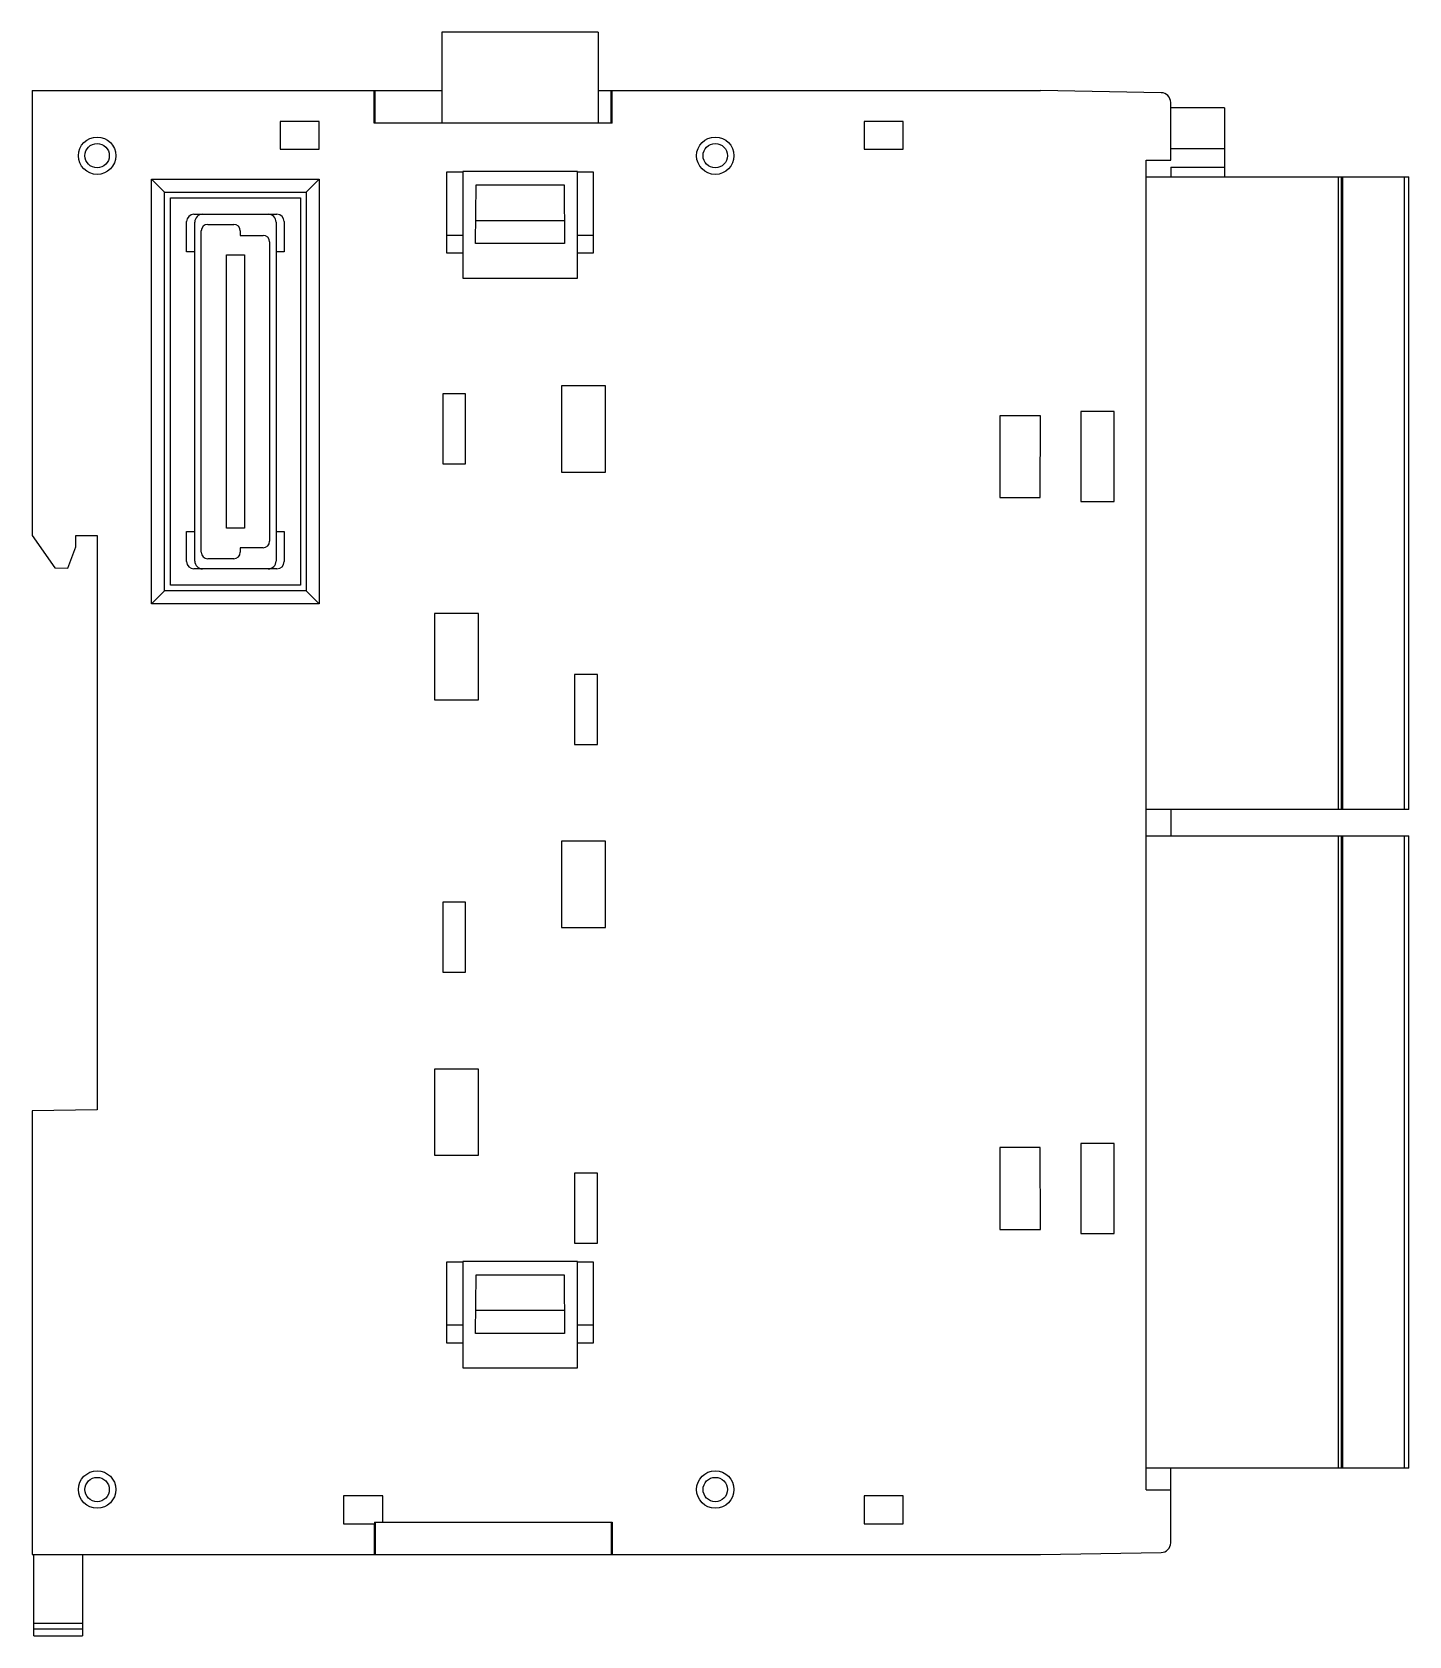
# Model space of a CAD drawing. Header units: millimetres. Extents: x 12.4 to 97.1, y 26.2 to 124.8.
import ezdxf

# ---------------------------------------------------------------- set-up
doc = ezdxf.new("R2010")
doc.units = ezdxf.units.MM
doc.header["$LTSCALE"] = 9.82119
doc.layers.get('0').update_dxf_attribs({"linetype": 'CONTINUOUS'})

msp = doc.modelspace()

# ---------------------------------------------------------------- linework, layer by layer
at = {"color": 7, "linetype": 'Continuous'}
for p, q in [((37.609, 124.817), (37.609, 119.217)), ((47.227, 124.817), (37.609, 124.817)), ((47.227, 124.817), (47.227, 119.217)), ((12.418, 121.217), (12.418, 93.867)), ((12.418, 121.217), (37.609, 121.217)), ((33.449, 119.217), (33.449, 121.217)), ((33.518, 119.217), (33.518, 121.217)), ((47.227, 121.217), (74.418, 121.217)), ((48.018, 119.217), (48.018, 121.217)), ((48.087, 119.217), (48.087, 121.217)), ((81.829, 121.088), (74.418, 121.217)), ((82.418, 116.935), (82.418, 120.488)), ((27.664, 119.317), (27.664, 117.614)), ((30.072, 119.317), (27.664, 119.317)), ((30.072, 117.614), (30.072, 119.317)), ((63.564, 119.317), (63.564, 117.614)), ((65.972, 119.317), (63.564, 119.317)), ((65.972, 117.614), (65.972, 119.317)), ((85.718, 120.163), (82.418, 120.163)), ((85.718, 120.163), (85.718, 115.912)), ((48.087, 119.217), (33.449, 119.217)), ((27.664, 117.614), (30.072, 117.614)), ((63.564, 117.614), (65.972, 117.614)), ((82.418, 117.664), (85.718, 117.664)), ((80.918, 35.2), (80.918, 116.935)), ((80.918, 116.935), (82.418, 116.935)), ((82.418, 116.522), (82.418, 115.912)), ((82.418, 116.522), (85.718, 116.522)), ((19.767, 89.666), (19.767, 115.769)), ((20.567, 114.969), (19.767, 115.769)), ((19.767, 115.769), (30.069, 115.769)), ((29.269, 114.969), (30.069, 115.769)), ((30.069, 115.769), (30.069, 89.666)), ((37.918, 111.217), (37.918, 116.217)), ((37.918, 116.217), (38.891, 116.217)), ((38.891, 116.244), (38.891, 109.69)), ((45.945, 116.244), (38.891, 116.244)), ((39.686, 111.817), (39.711, 115.425)), ((39.711, 115.425), (45.126, 115.425)), ((45.126, 115.425), (45.15, 111.817)), ((45.945, 109.69), (45.945, 116.244)), ((45.945, 116.217), (46.918, 116.217)), ((46.918, 116.217), (46.918, 111.217)), ((80.918, 115.912), (97.064, 115.912)), ((92.718, 115.912), (92.718, 77.022)), ((92.918, 77.022), (92.918, 115.912)), ((92.952, 115.912), (92.952, 77.022)), ((93.011, 77.022), (93.011, 115.912)), ((96.775, 115.912), (96.775, 77.022)), ((97.064, 77.022), (97.064, 115.912)), ((20.567, 90.466), (20.567, 114.969)), ((20.567, 114.969), (29.269, 114.969)), ((20.918, 90.817), (20.918, 114.617)), ((20.918, 114.617), (28.918, 114.617)), ((28.918, 114.617), (28.918, 90.817)), ((29.269, 114.969), (29.269, 90.466)), ((22.368, 113.617), (27.468, 113.617)), ((21.918, 111.317), (21.918, 113.167)), ((22.418, 92.297), (22.418, 113.137)), ((22.816, 92.842), (22.816, 112.592)), ((23.218, 112.994), (24.818, 112.994)), ((25.22, 112.592), (25.22, 112.319)), ((27.418, 113.137), (27.418, 92.297)), ((27.918, 113.167), (27.918, 111.317)), ((45.141, 113.217), (39.696, 113.217)), ((25.22, 112.319), (26.618, 112.319)), ((27.02, 111.917), (27.02, 93.517)), ((38.891, 112.317), (37.918, 112.317)), ((45.15, 111.817), (39.686, 111.817)), ((46.918, 112.317), (45.945, 112.317)), ((22.418, 111.317), (21.918, 111.317)), ((24.368, 94.317), (24.368, 111.117)), ((24.368, 111.117), (25.468, 111.117)), ((25.468, 111.117), (25.468, 94.317)), ((27.918, 111.317), (27.418, 111.317)), ((38.891, 111.217), (37.918, 111.217)), ((46.918, 111.217), (45.945, 111.217)), ((38.891, 109.69), (45.945, 109.69)), ((37.667, 102.569), (37.667, 98.266)), ((39.07, 102.569), (37.667, 102.569)), ((39.07, 98.266), (39.07, 102.569)), ((44.967, 103.069), (44.967, 97.766)), ((47.67, 103.069), (44.967, 103.069)), ((47.67, 97.766), (47.67, 103.069)), ((71.918, 101.235), (71.918, 96.2)), ((74.418, 101.235), (71.918, 101.235)), ((74.401, 96.2), (74.418, 101.235)), ((76.901, 101.484), (76.901, 95.951)), ((78.934, 101.483), (76.901, 101.484)), ((78.934, 95.951), (78.934, 101.483)), ((37.667, 98.266), (39.07, 98.266)), ((44.967, 97.766), (47.67, 97.766)), ((71.918, 96.2), (74.401, 96.2)), ((76.901, 95.951), (78.934, 95.951)), ((12.418, 93.867), (13.808, 91.882)), ((15.118, 93.167), (15.118, 93.867)), ((15.118, 93.867), (16.418, 93.867)), ((16.418, 93.867), (16.418, 58.567)), ((21.918, 92.267), (21.918, 94.117)), ((21.918, 94.117), (22.418, 94.117)), ((25.468, 94.317), (24.368, 94.317)), ((27.418, 94.117), (27.918, 94.117)), ((27.918, 94.117), (27.918, 92.267)), ((14.618, 91.867), (15.118, 93.167)), ((25.22, 93.115), (25.22, 92.842)), ((26.618, 93.115), (25.22, 93.115)), ((13.808, 91.882), (14.618, 91.867)), ((27.468, 91.817), (22.368, 91.817)), ((24.818, 92.44), (23.218, 92.44)), ((28.918, 90.817), (20.918, 90.817)), ((19.767, 89.666), (20.567, 90.466)), ((29.269, 90.466), (20.567, 90.466)), ((29.269, 90.466), (30.069, 89.666)), ((30.069, 89.666), (19.767, 89.666)), ((37.167, 89.069), (37.167, 83.766)), ((39.87, 89.069), (37.167, 89.069)), ((39.87, 83.766), (39.87, 89.069)), ((45.767, 85.319), (45.767, 81.016)), ((47.17, 85.319), (45.767, 85.319)), ((47.17, 81.016), (47.17, 85.319)), ((37.167, 83.766), (39.87, 83.766)), ((45.767, 81.016), (47.17, 81.016)), ((97.064, 77.022), (80.918, 77.022)), ((82.418, 77.022), (82.418, 75.412)), ((44.967, 75.069), (44.967, 69.766)), ((47.67, 75.069), (44.967, 75.069)), ((47.67, 69.766), (47.67, 75.069)), ((80.918, 75.412), (97.064, 75.412)), ((92.718, 75.412), (92.718, 36.522)), ((92.918, 36.522), (92.918, 75.412)), ((92.952, 75.412), (92.952, 36.522)), ((93.011, 36.522), (93.011, 75.412)), ((96.775, 75.412), (96.775, 36.522)), ((97.064, 36.522), (97.064, 75.412)), ((37.667, 71.319), (37.667, 67.016)), ((39.07, 71.319), (37.667, 71.319)), ((39.07, 67.016), (39.07, 71.319)), ((44.967, 69.766), (47.67, 69.766)), ((37.667, 67.016), (39.07, 67.016)), ((37.167, 61.069), (37.167, 55.766)), ((39.87, 61.069), (37.167, 61.069)), ((39.87, 55.766), (39.87, 61.069)), ((16.418, 58.567), (12.418, 58.498)), ((12.418, 58.498), (12.418, 31.217)), ((74.401, 56.235), (71.918, 56.235)), ((71.918, 56.235), (71.918, 51.2)), ((74.418, 51.2), (74.401, 56.235)), ((78.934, 56.483), (76.901, 56.484)), ((76.901, 56.484), (76.901, 50.951)), ((78.934, 50.951), (78.934, 56.483)), ((37.167, 55.766), (39.87, 55.766)), ((47.17, 54.669), (45.767, 54.669)), ((45.767, 54.669), (45.767, 50.366)), ((47.17, 50.366), (47.17, 54.669)), ((45.767, 50.366), (47.17, 50.366)), ((71.918, 51.2), (74.418, 51.2)), ((76.901, 50.951), (78.934, 50.951)), ((37.918, 49.217), (38.891, 49.217)), ((37.918, 44.217), (37.918, 49.217)), ((45.945, 49.244), (38.891, 49.244)), ((38.891, 49.244), (38.891, 42.69)), ((39.686, 44.817), (39.711, 48.425)), ((39.711, 48.425), (45.126, 48.425)), ((45.126, 48.425), (45.15, 44.817)), ((45.945, 42.69), (45.945, 49.244)), ((45.945, 49.217), (46.918, 49.217)), ((46.918, 49.217), (46.918, 44.217)), ((45.141, 46.217), (39.696, 46.217)), ((38.891, 45.317), (37.918, 45.317)), ((45.15, 44.817), (39.686, 44.817)), ((46.918, 45.317), (45.945, 45.317)), ((38.891, 44.217), (37.918, 44.217)), ((46.918, 44.217), (45.945, 44.217)), ((38.891, 42.69), (45.945, 42.69)), ((97.064, 36.522), (80.918, 36.522)), ((82.418, 31.947), (82.418, 36.522)), ((33.972, 34.821), (31.564, 34.821)), ((31.564, 34.821), (31.564, 33.117)), ((33.972, 33.217), (33.972, 34.821)), ((65.972, 34.821), (63.564, 34.821)), ((63.564, 34.821), (63.564, 33.117)), ((65.972, 33.117), (65.972, 34.821)), ((80.918, 35.2), (82.418, 35.2)), ((31.564, 33.117), (33.475, 33.117)), ((33.449, 33.117), (33.449, 31.217)), ((33.475, 33.217), (48.087, 33.217)), ((33.475, 33.217), (33.475, 33.117)), ((33.518, 33.217), (33.518, 31.217)), ((48.018, 33.217), (48.018, 31.217)), ((48.087, 33.217), (48.087, 31.217)), ((63.564, 33.117), (65.972, 33.117)), ((12.418, 31.217), (74.418, 31.217)), ((12.518, 26.217), (12.518, 31.217)), ((15.518, 31.217), (15.518, 26.217)), ((74.418, 31.217), (81.829, 31.347)), ((12.518, 27), (15.518, 27)), ((15.518, 26.634), (12.518, 26.634)), ((12.518, 26.217), (15.518, 26.217))]:
    msp.add_line(p, q, dxfattribs=at)
for centre, radius in [((16.418, 117.217), 1.149), ((54.418, 117.217), 1.149), ((16.418, 117.217), 0.749), ((54.418, 117.217), 0.749), ((16.418, 35.217), 1.149), ((16.418, 35.217), 0.749), ((54.418, 35.217), 1.149), ((54.418, 35.217), 0.749)]:
    msp.add_circle(centre, radius, dxfattribs=at)
for centre, radius, start, end in [((81.818, 120.488), 0.6, 0, 89), ((22.368, 113.167), 0.45, 90, 180), ((22.898, 113.137), 0.48, 90, 180), ((26.938, 113.137), 0.48, 0, 90), ((27.468, 113.167), 0.45, 0, 90), ((23.218, 112.592), 0.402, 90.00374, 180.00264), ((24.818, 112.592), 0.402, 0.0044, 89.9956), ((26.618, 111.917), 0.402, 359.99736, 89.9956), ((23.218, 92.842), 0.402, 179.99736, 269.99626), ((24.818, 92.842), 0.402, 270.00374, 359.99626), ((26.618, 93.517), 0.402, 270.00374, 359.99626), ((22.368, 92.267), 0.45, 180, 270), ((22.898, 92.297), 0.48, 180, 270), ((26.938, 92.297), 0.48, 270, 360), ((27.468, 92.267), 0.45, 270, 360), ((81.818, 31.947), 0.6, 271, 360)]:
    msp.add_arc(centre, radius, start, end, dxfattribs=at)

doc.saveas('drawing.dxf')
